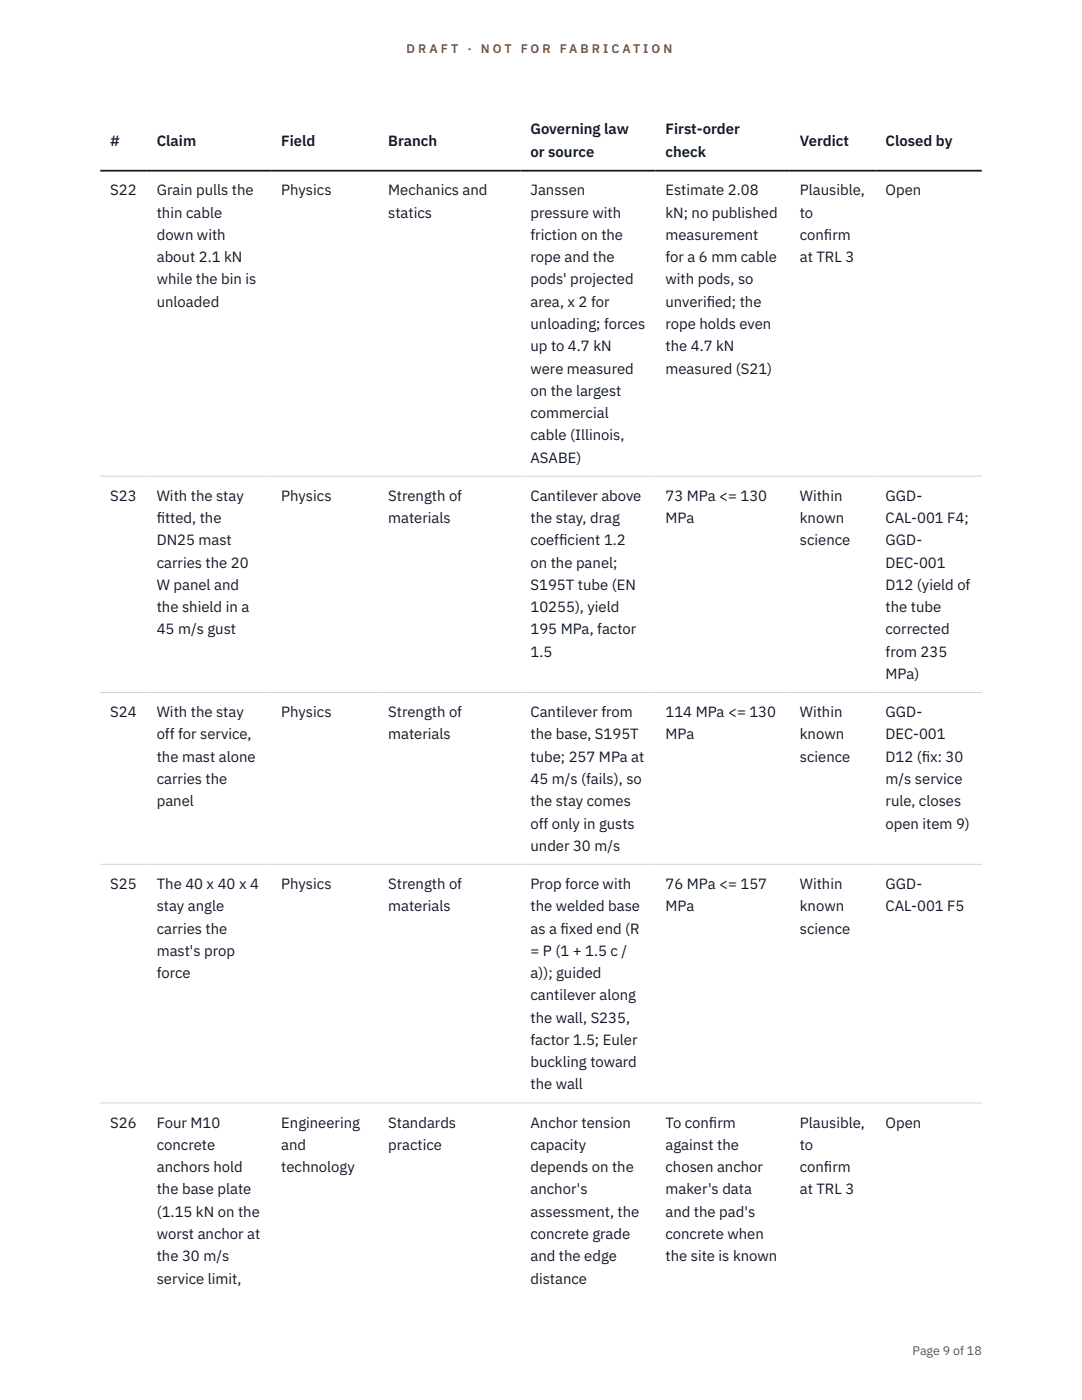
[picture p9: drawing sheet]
<svg xmlns="http://www.w3.org/2000/svg" width="216mm" height="279mm" viewBox="0 0 216 279" stroke-linecap="round" stroke-linejoin="round" font-family="sans-serif">
<defs><g id="words">
<g font-size="3" fill="#111827">
<text x="22" y="29.1">#</text>
<text x="31.3" y="29.1">Claim</text>
<text x="56.1" y="29.1">Field</text>
<text x="77.5" y="29.1">Branch</text>
<text x="105.8" y="26.8">Governing law</text>
<text x="132.8" y="26.8">First-order</text>
<text x="159.6" y="29.1">Verdict</text>
<text x="176.7" y="29.1">Closed by</text>
<text x="105.8" y="31.3">or source</text>
<text x="132.8" y="31.3">check</text>
<text x="22" y="39">S22</text>
<text x="31.3" y="39">Grain pulls the</text>
<text x="56.1" y="39">Physics</text>
<text x="77.5" y="39">Mechanics and</text>
<text x="105.8" y="39">Janssen</text>
<text x="132.8" y="39">Estimate 2.08</text>
<text x="159.6" y="39">Plausible,</text>
<text x="176.7" y="39">Open</text>
<text x="31.3" y="43.4">thin cable</text>
<text x="31.3" y="47.9">down with</text>
<text x="77.5" y="43.4">statics</text>
<text x="105.8" y="43.4">pressure with</text>
<text x="105.8" y="47.9">friction on the</text>
<text x="132.8" y="43.4">kN; no published</text>
<text x="132.8" y="47.9">measurement</text>
<text x="159.6" y="43.4">to</text>
<text x="159.6" y="47.9">conf</text>
<text x="164.4" y="47.9">irm</text>
<text x="31.3" y="52.3">about 2.1 kN</text>
<text x="105.8" y="52.3">rope and the</text>
<text x="132.8" y="52.3">for a 6 mm cable</text>
<text x="159.6" y="52.3">at TRL 3</text>
<text x="31.3" y="56.8">while the bin is</text>
<text x="105.8" y="56.8">pods' projected</text>
<text x="132.8" y="56.8">with pods, so</text>
<text x="31.3" y="61.2">unloaded</text>
<text x="105.8" y="61.2">area, x 2 for</text>
<text x="105.8" y="65.7">unloading; forces</text>
<text x="132.8" y="61.2">unverif</text>
<text x="132.8" y="65.7">rope holds even</text>
<text x="141" y="61.2">ied; the</text>
<text x="105.8" y="70.1">up to 4.7 kN</text>
<text x="132.8" y="70.1">the 4.7 kN</text>
<text x="105.8" y="74.5">were measured</text>
<text x="132.8" y="74.5">measured (S21)</text>
<text x="105.8" y="79">on the largest</text>
<text x="105.8" y="83.4">commercial</text>
<text x="105.8" y="87.9">cable (Illinois,</text>
<text x="105.8" y="92.3">ASABE)</text>
<text x="22" y="99.9">S23</text>
<text x="31.3" y="99.9">With the stay</text>
<text x="56.1" y="99.9">Physics</text>
<text x="77.5" y="99.9">Strength of</text>
<text x="105.8" y="99.9">Cantilever above</text>
<text x="132.8" y="99.9">73 MPa &lt;= 130</text>
<text x="159.6" y="99.9">Within</text>
<text x="176.7" y="99.9">GGD-</text>
<text x="31.3" y="104.4">f</text>
<text x="31.3" y="104.4">itted, the</text>
<text x="77.5" y="104.4">materials</text>
<text x="105.8" y="104.4">the stay, drag</text>
<text x="132.8" y="104.4">MPa</text>
<text x="159.6" y="104.4">known</text>
<text x="176.7" y="104.4">CAL-001 F4;</text>
<text x="31.3" y="108.8">DN25 mast</text>
<text x="31.3" y="113.3">carries the 20</text>
<text x="105.8" y="108.8">coeff</text>
<text x="105.8" y="113.3">on the panel;</text>
<text x="111.6" y="108.8">icient 1.2</text>
<text x="159.6" y="108.8">science</text>
<text x="176.7" y="108.8">GGD-</text>
<text x="176.7" y="113.3">DEC-001</text>
<text x="31.3" y="117.7">W panel and</text>
<text x="105.8" y="117.7">S195T tube (EN</text>
<text x="176.7" y="117.7">D12 (yield of</text>
<text x="31.3" y="122.2">the shield in a</text>
<text x="105.8" y="122.2">10255), yield</text>
<text x="176.7" y="122.2">the tube</text>
<text x="31.3" y="126.6">45 m/s gust</text>
<text x="105.8" y="126.6">195 MPa, factor</text>
<text x="105.8" y="131.1">1.5</text>
<text x="176.7" y="126.6">corrected</text>
<text x="176.7" y="131.1">from 235</text>
<text x="176.7" y="135.5">MPa)</text>
<text x="22" y="143.1">S24</text>
<text x="31.3" y="143.1">With the stay</text>
<text x="56.1" y="143.1">Physics</text>
<text x="77.5" y="143.1">Strength of</text>
<text x="105.8" y="143.1">Cantilever from</text>
<text x="132.8" y="143.1">114 MPa &lt;= 130</text>
<text x="159.6" y="143.1">Within</text>
<text x="176.7" y="143.1">GGD-</text>
<text x="31.3" y="147.6">off for service,</text>
<text x="77.5" y="147.6">materials</text>
<text x="105.8" y="147.6">the base, S195T</text>
<text x="132.8" y="147.6">MPa</text>
<text x="159.6" y="147.6">known</text>
<text x="176.7" y="147.6">DEC-001</text>
<text x="31.3" y="152">the mast alone</text>
<text x="105.8" y="152">tube; 257 MPa at</text>
<text x="159.6" y="152">science</text>
<text x="176.7" y="152">D12 (f</text>
<text x="183.9" y="152">ix: 30</text>
<text x="31.3" y="156.5">carries the</text>
<text x="31.3" y="160.9">panel</text>
<text x="105.8" y="156.5">45 m/s (fails), so</text>
<text x="105.8" y="160.9">the stay comes</text>
<text x="176.7" y="156.5">m/s service</text>
<text x="176.7" y="160.9">rule, closes</text>
<text x="105.8" y="165.4">off only in gusts</text>
<text x="176.7" y="165.4">open item 9)</text>
<text x="105.8" y="169.8">under 30 m/s</text>
<text x="22" y="177.4">S25</text>
<text x="31.3" y="177.4">The 40 x 40 x 4</text>
<text x="56.1" y="177.4">Physics</text>
<text x="77.5" y="177.4">Strength of</text>
<text x="105.8" y="177.4">Prop force with</text>
<text x="132.8" y="177.4">76 MPa &lt;= 157</text>
<text x="159.6" y="177.4">Within</text>
<text x="176.7" y="177.4">GGD-</text>
<text x="31.3" y="181.9">stay angle</text>
<text x="77.5" y="181.9">materials</text>
<text x="105.8" y="181.9">the welded base</text>
<text x="132.8" y="181.9">MPa</text>
<text x="159.6" y="181.9">known</text>
<text x="176.7" y="181.9">CAL-001 F5</text>
<text x="31.3" y="186.3">carries the</text>
<text x="31.3" y="190.8">mast's prop</text>
<text x="105.8" y="186.3">as a f</text>
<text x="105.8" y="190.8">= P (1 + 1.5 c /</text>
<text x="111.9" y="186.3">ixed end (R</text>
<text x="159.6" y="186.3">science</text>
<text x="31.3" y="195.2">force</text>
<text x="105.8" y="195.2">a)); guided</text>
<text x="105.8" y="199.6">cantilever along</text>
<text x="105.8" y="204.1">the wall, S235,</text>
<text x="105.8" y="208.5">factor 1.5; Euler</text>
<text x="105.8" y="213">buckling toward</text>
<text x="105.8" y="217.4">the wall</text>
<text x="22" y="225">S26</text>
<text x="31.3" y="225">Four M10</text>
<text x="56.1" y="225">Engineering</text>
<text x="77.5" y="225">Standards</text>
<text x="105.8" y="225">Anchor tension</text>
<text x="132.8" y="225">To conf</text>
<text x="141.5" y="225">irm</text>
<text x="159.6" y="225">Plausible,</text>
<text x="176.7" y="225">Open</text>
<text x="31.3" y="229.5">concrete</text>
<text x="31.3" y="233.9">anchors hold</text>
<text x="56.1" y="229.5">and</text>
<text x="56.1" y="233.9">technology</text>
<text x="77.5" y="229.5">practice</text>
<text x="105.8" y="229.5">capacity</text>
<text x="105.8" y="233.9">depends on the</text>
<text x="132.8" y="229.5">against the</text>
<text x="132.8" y="233.9">chosen anchor</text>
<text x="159.6" y="229.5">to</text>
<text x="159.6" y="233.9">conf</text>
<text x="164.4" y="233.9">irm</text>
<text x="31.3" y="238.4">the base plate</text>
<text x="105.8" y="238.4">anchor's</text>
<text x="132.8" y="238.4">maker's data</text>
<text x="159.6" y="238.4">at TRL 3</text>
<text x="31.3" y="242.8">(1.15 kN on the</text>
<text x="105.8" y="242.8">assessment, the</text>
<text x="132.8" y="242.8">and the pad's</text>
<text x="31.3" y="247.3">worst anchor at</text>
<text x="31.3" y="251.7">the 30 m/s</text>
<text x="105.8" y="247.3">concrete grade</text>
<text x="105.8" y="251.7">and the edge</text>
<text x="132.8" y="247.3">concrete when</text>
<text x="132.8" y="251.7">the site is known</text>
<text x="31.3" y="256.2">service limit,</text>
<text x="105.8" y="256.2">distance</text>
</g>
<g font-size="2.5" fill="#b45309">
<text x="81.1" y="10.5">D R A F T</text>
<text x="93.3" y="10.5">·</text>
<text x="95.9" y="10.5">N O T</text>
<text x="103.9" y="10.5">F O R</text>
<text x="111.7" y="10.5">F A B R I C A T I O N</text>
</g>
<text font-size="2.5" fill="#4b5563" x="182.1" y="270.3">Page 9 of 18</text>
</g></defs>
<path d="M20 95h175.9M20 138.2h175.9M20 172.5h175.9M20 220.1h175.9" fill="none" stroke="#d1d5db" stroke-width=".2"/>
<path d="M20 34.1h175.9" fill="none" stroke="#111827" stroke-width=".35"/>
<use href="#words"/>
</svg>
